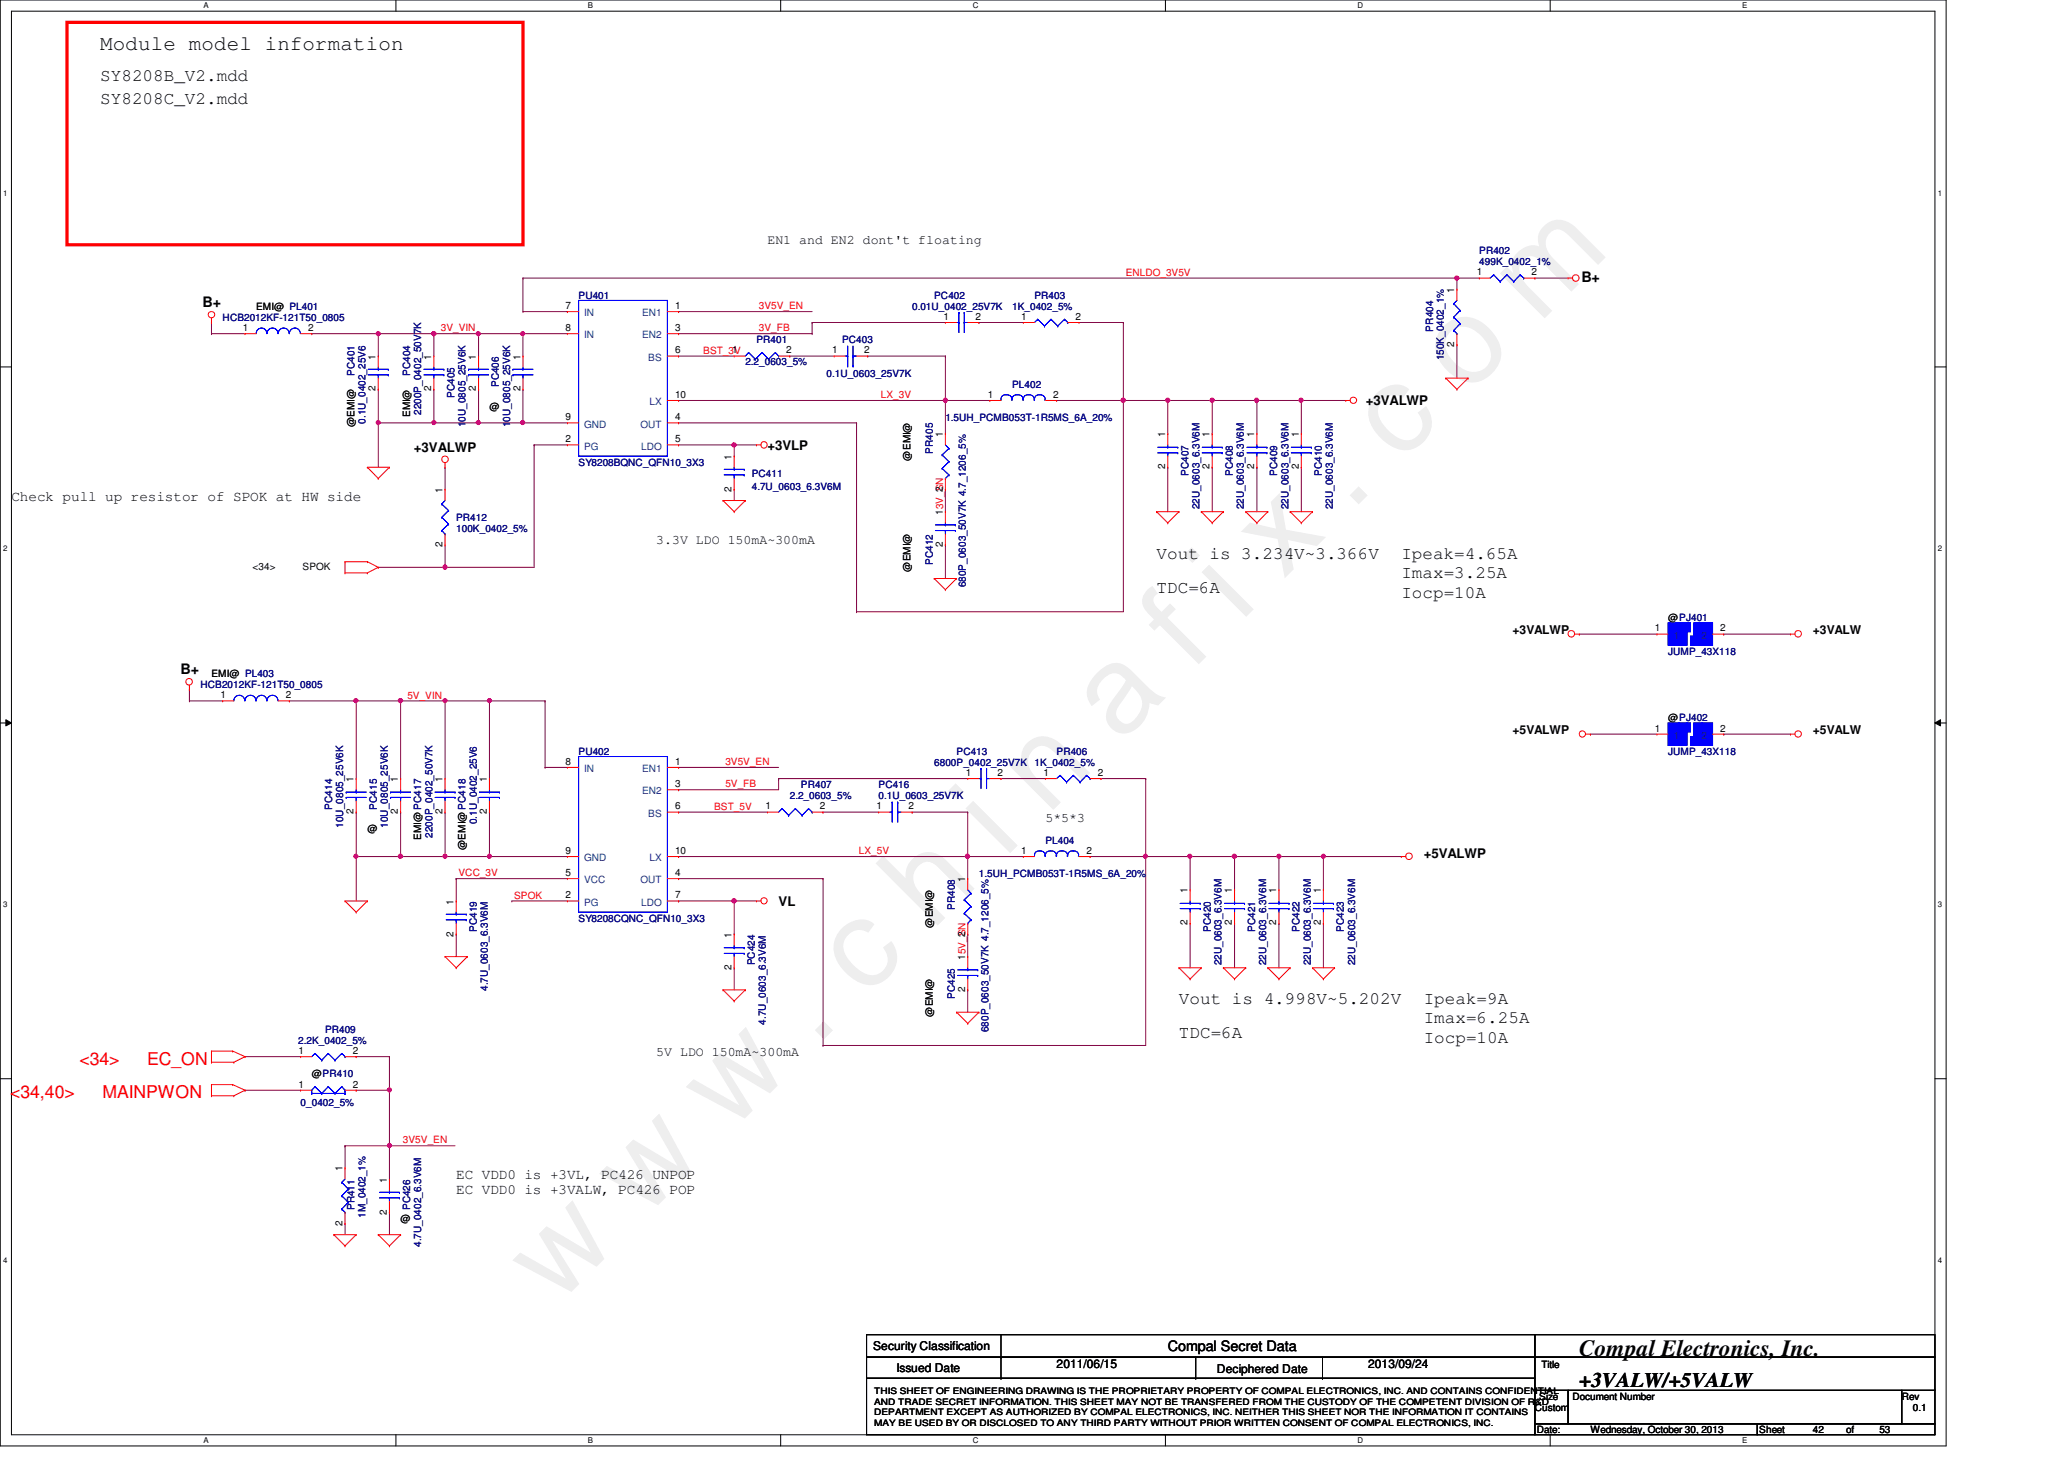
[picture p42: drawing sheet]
<svg xmlns="http://www.w3.org/2000/svg" width="297mm" height="210mm" viewBox="0 0 297 210" stroke-linecap="round" stroke-linejoin="round" font-family="sans-serif">
<defs><g id="words">
<text font-size="17.6" fill="#f0f" x="80.1" y="188" transform="rotate(-45 80.1 188)">w w w . c h i n a f i x . c o m</text>
<text font-size="3.3" x="227.3" y="195.1">Compal Electronics, Inc.</text>
<g font-size="3">
<text x="14.4" y="7.2">Module model information</text>
<text x="227.3" y="199.6">+3VALW/+5VALW</text>
</g>
<g font-size="2.5">
<text x="14.4" y="11.7">SY8208B_V2.mdd</text>
<text x="14.4" y="14.9">SY8208C_V2.mdd</text>
<text x="166.5" y="80.5">Vout is 3.234V~3.366V</text>
<text x="201.7" y="80.5">Ipeak=4.65A</text>
<text x="201.7" y="83.2">Imax=3.25A</text>
<text x="166.5" y="85.3">TDC=6A</text>
<text x="201.7" y="86">Iocp=10A</text>
<text x="169.7" y="144.5">Vout is 4.998V~5.202V</text>
<text x="169.7" y="149.3">TDC=6A</text>
<text x="204.9" y="144.5">Ipeak=9A</text>
<text x="204.9" y="147.2">Imax=6.25A</text>
<text x="204.9" y="150">Iocp=10A</text>
</g>
<g font-size="2.5" fill="#f00">
<text x="11.4" y="153.2">&lt;34&gt;</text>
<text x="21.2" y="153.2">EC_ON</text>
<text x="1.5" y="158">&lt;34,40&gt;</text>
<text x="14.8" y="158">MAINPWON</text>
</g>
<g font-size="2.1">
<text x="227.6" y="40.6">B+</text>
<text x="29.2" y="44.2">B+</text>
<text x="1.6" y="72">Check pull up resistor of SPOK at HW side</text>
<text x="26" y="97">B+</text>
<text x="65.7" y="169.6">EC VDD0 is +3VL, PC426 UNPOP</text>
<text x="65.7" y="171.8">EC VDD0 is +3VALW, PC426 POP</text>
<text x="168.1" y="194.4">Compal Secret Data</text>
</g>
<g font-size="1.9">
<text x="110.4" y="35.1">EN1 and EN2 dont't floating</text>
<text x="196.6" y="58.3">+3VALWP</text>
<text x="59.6" y="65">+3VALWP</text>
<text x="110.4" y="64.7">+3VLP</text>
<text x="94.4" y="78.3">3.3V LDO 150mA~300mA</text>
<text x="150.4" y="118.3">5*5*3</text>
<text x="204.9" y="123.4">+5VALWP</text>
<text x="112.1" y="130.3">VL</text>
<text x="94.4" y="151.9">5V LDO 150mA~300mA</text>
</g>
<g font-size="1.7">
<text x="217.7" y="91.2">+3VALWP</text>
<text x="260.9" y="91.2">+3VALW</text>
<text x="217.7" y="105.6">+5VALWP</text>
<text x="260.9" y="105.6">+5VALW</text>
<text x="125.7" y="194.3">Security Classification</text>
<text x="129" y="197.3">Issued Date</text>
<text x="152.1" y="196.8">2011/06/15</text>
<text x="175.1" y="197.5">Deciphered Date</text>
<text x="196.9" y="196.8">2013/09/24</text>
</g>
<g font-size="1.4" fill="#f00">
<text x="162" y="39.7">ENLDO_3V5V</text>
<text x="63.5" y="47.7">3V_VIN</text>
<text x="109.2" y="44.5">3V5V_EN</text>
<text x="109.2" y="47.7">3V_FB</text>
<text x="101.2" y="50.9">BST_3V</text>
<text x="126.8" y="57.3">LX_3V</text>
<text x="58.6" y="100.5">5V_VIN</text>
<text x="104.4" y="113.3">5V_FB</text>
<text x="104.4" y="110.1">3V5V_EN</text>
<text x="102.8" y="116.5">BST_5V</text>
<text x="123.6" y="122.9">LX_5V</text>
<text x="66" y="126.1">VCC_3V</text>
<text x="74" y="129.3">SPOK</text>
<text x="58" y="164.5">3V5V_EN</text>
</g>
<g font-size="1.4">
<text x="212.6" y="39.6">1</text>
<text x="220.4" y="39.6">2</text>
<text x="35" y="47.6">1</text>
<text x="36.9" y="44.6">EMI@ PL401</text>
<text x="44.4" y="47.6">2</text>
<text x="81.4" y="44.4">7</text>
<text x="81.4" y="47.6">8</text>
<text x="97.2" y="44.4">1</text>
<text x="97.2" y="47.6">3</text>
<text x="135.8" y="46">1</text>
<text x="140.4" y="46">2</text>
<text x="147" y="46">1</text>
<text x="154.8" y="46">2</text>
<text x="209.3" y="42.1" transform="rotate(-90 209.3 42.1)">1</text>
<text x="54.1" y="51.7" transform="rotate(-90 54.1 51.7)">1</text>
<text x="62.1" y="51.7" transform="rotate(-90 62.1 51.7)">1</text>
<text x="68.5" y="51.7" transform="rotate(-90 68.5 51.7)">1</text>
<text x="74.9" y="51.7" transform="rotate(-90 74.9 51.7)">1</text>
<text x="97.2" y="50.8">6</text>
<text x="105.4" y="50.8">1</text>
<text x="113.2" y="50.8">2</text>
<text x="119.8" y="50.8">1</text>
<text x="124.4" y="50.8">2</text>
<text x="209.3" y="49.9" transform="rotate(-90 209.3 49.9)">2</text>
<text x="54.1" y="56.3" transform="rotate(-90 54.1 56.3)">2</text>
<text x="62.1" y="56.3" transform="rotate(-90 62.1 56.3)">2</text>
<text x="68.5" y="56.3" transform="rotate(-90 68.5 56.3)">2</text>
<text x="70.4" y="59">@</text>
<text x="74.9" y="56.3" transform="rotate(-90 74.9 56.3)">2</text>
<text x="97.2" y="57.2">10</text>
<text x="142.2" y="57.2">1</text>
<text x="151.5" y="57.2">2</text>
<text x="51" y="61.5" transform="rotate(-90 51 61.5)">@EMI@</text>
<text x="59" y="60" transform="rotate(-90 59 60)">EMI@</text>
<text x="81.4" y="63.6">2</text>
<text x="81.4" y="60.5">9</text>
<text x="97.2" y="60.5">4</text>
<text x="97.2" y="63.6">5</text>
<text x="135.7" y="62.9" transform="rotate(-90 135.7 62.9)">1</text>
<text x="167.7" y="62.9" transform="rotate(-90 167.7 62.9)">1</text>
<text x="174.1" y="62.9" transform="rotate(-90 174.1 62.9)">1</text>
<text x="180.5" y="62.9" transform="rotate(-90 180.5 62.9)">1</text>
<text x="186.9" y="62.9" transform="rotate(-90 186.9 62.9)">1</text>
<text x="63.7" y="70.9" transform="rotate(-90 63.7 70.9)">1</text>
<text x="105.3" y="70.7" transform="rotate(-90 105.3 70.7)">2</text>
<text x="105.3" y="66.1" transform="rotate(-90 105.3 66.1)">1</text>
<text x="131" y="66.3" transform="rotate(-90 131 66.3)">@EMI@</text>
<text x="135.7" y="70.7" transform="rotate(-90 135.7 70.7)">2</text>
<text x="167.7" y="67.5" transform="rotate(-90 167.7 67.5)">2</text>
<text x="174.1" y="67.5" transform="rotate(-90 174.1 67.5)">2</text>
<text x="180.5" y="67.5" transform="rotate(-90 180.5 67.5)">2</text>
<text x="186.9" y="67.5" transform="rotate(-90 186.9 67.5)">2</text>
<text x="135.7" y="74.1" transform="rotate(-90 135.7 74.1)">13V_SN</text>
<text x="36.4" y="82">&lt;34&gt;</text>
<text x="43.6" y="82">SPOK</text>
<text x="63.7" y="78.7" transform="rotate(-90 63.7 78.7)">2</text>
<text x="131" y="82.3" transform="rotate(-90 131 82.3)">@EMI@</text>
<text x="135.7" y="78.7" transform="rotate(-90 135.7 78.7)">2</text>
<text x="240.1" y="89.4">@PJ401</text>
<text x="238.2" y="90.8">1</text>
<text x="247.6" y="90.8">2</text>
<text x="30.4" y="97.4">EMI@ PL403</text>
<text x="31.7" y="100.5">1</text>
<text x="41.1" y="100.5">2</text>
<text x="238.2" y="105.2">1</text>
<text x="240.1" y="103.8">@PJ402</text>
<text x="247.6" y="105.2">2</text>
<text x="50.9" y="112.5" transform="rotate(-90 50.9 112.5)">1</text>
<text x="57.3" y="112.5" transform="rotate(-90 57.3 112.5)">1</text>
<text x="63.7" y="112.5" transform="rotate(-90 63.7 112.5)">1</text>
<text x="70.1" y="112.5" transform="rotate(-90 70.1 112.5)">1</text>
<text x="81.4" y="110">8</text>
<text x="97.2" y="113.2">3</text>
<text x="97.2" y="110">1</text>
<text x="139" y="111.6">1</text>
<text x="143.5" y="111.6">2</text>
<text x="150.2" y="111.6">1</text>
<text x="158" y="111.6">2</text>
<text x="50.9" y="117.1" transform="rotate(-90 50.9 117.1)">2</text>
<text x="52.9" y="119.8">@</text>
<text x="57.3" y="117.1" transform="rotate(-90 57.3 117.1)">2</text>
<text x="63.7" y="117.1" transform="rotate(-90 63.7 117.1)">2</text>
<text x="70.1" y="117.1" transform="rotate(-90 70.1 117.1)">2</text>
<text x="97.2" y="116.5">6</text>
<text x="110.1" y="116.5">1</text>
<text x="118" y="116.5">2</text>
<text x="126.1" y="116.5">1</text>
<text x="130.8" y="116.5">2</text>
<text x="60.6" y="120.8" transform="rotate(-90 60.6 120.8)">EMI@ PC417</text>
<text x="67" y="122.3" transform="rotate(-90 67 122.3)">@EMI@ PC418</text>
<text x="81.4" y="122.9">9</text>
<text x="97.2" y="122.9">10</text>
<text x="147" y="122.9">1</text>
<text x="156.4" y="122.9">2</text>
<text x="65.3" y="130.1" transform="rotate(-90 65.3 130.1)">1</text>
<text x="81.4" y="129.2">2</text>
<text x="81.4" y="126">5</text>
<text x="97.2" y="129.2">7</text>
<text x="97.2" y="126">4</text>
<text x="138.9" y="126.9" transform="rotate(-90 138.9 126.9)">1</text>
<text x="170.9" y="128.5" transform="rotate(-90 170.9 128.5)">1</text>
<text x="177.3" y="128.5" transform="rotate(-90 177.3 128.5)">1</text>
<text x="183.7" y="128.5" transform="rotate(-90 183.7 128.5)">1</text>
<text x="190.1" y="128.5" transform="rotate(-90 190.1 128.5)">1</text>
<text x="65.3" y="134.7" transform="rotate(-90 65.3 134.7)">2</text>
<text x="105.3" y="134.9" transform="rotate(-90 105.3 134.9)">1</text>
<text x="134.2" y="133.5" transform="rotate(-90 134.2 133.5)">@EMI@</text>
<text x="138.9" y="134.7" transform="rotate(-90 138.9 134.7)">2</text>
<text x="170.9" y="133.1" transform="rotate(-90 170.9 133.1)">2</text>
<text x="177.3" y="133.1" transform="rotate(-90 177.3 133.1)">2</text>
<text x="183.7" y="133.1" transform="rotate(-90 183.7 133.1)">2</text>
<text x="190.1" y="133.1" transform="rotate(-90 190.1 133.1)">2</text>
<text x="105.3" y="139.5" transform="rotate(-90 105.3 139.5)">2</text>
<text x="138.9" y="142.7" transform="rotate(-90 138.9 142.7)">2</text>
<text x="138.9" y="138.1" transform="rotate(-90 138.9 138.1)">15V_SN</text>
<text x="134.2" y="146.3" transform="rotate(-90 134.2 146.3)">@EMI@</text>
<text x="43" y="151.6">1</text>
<text x="44.9" y="155">@PR410</text>
<text x="50.8" y="151.6">2</text>
<text x="43" y="156.5">1</text>
<text x="50.8" y="156.5">2</text>
<text x="49.3" y="168.5" transform="rotate(-90 49.3 168.5)">1</text>
<text x="55.7" y="170.1" transform="rotate(-90 55.7 170.1)">1</text>
<text x="49.3" y="176.3" transform="rotate(-90 49.3 176.3)">2</text>
<text x="55.7" y="174.8" transform="rotate(-90 55.7 174.8)">2</text>
<text x="57.7" y="175.8">@</text>
<text x="221.8" y="196.8">Title</text>
<text x="220.9" y="203">Custom</text>
<text x="221.5" y="201.4">Size</text>
<text x="226.3" y="201.4">Document Number</text>
<text x="273.7" y="201.4">Rev</text>
<text x="275.3" y="203">0.1</text>
<text x="221.2" y="206.2">Date:</text>
<text x="228.9" y="206.2">Wednesday, October 30, 2013</text>
<text x="253.2" y="206.2">Sheet</text>
<text x="260.9" y="206.2">42</text>
<text x="265.7" y="206.2">of</text>
<text x="270.5" y="206.2">53</text>
</g>
<g font-size="1.4" fill="#000080">
<text x="212.9" y="36.6">PR402</text>
<text x="212.9" y="38.2">499K_0402_1%</text>
<text x="32" y="46.2">HCB2012KF-121T50_0805</text>
<text x="83.3" y="43">PU401</text>
<text x="131.3" y="44.6">0.01U_0402_25V7K</text>
<text x="134.4" y="43">PC402</text>
<text x="145.7" y="44.6">1K_0402_5%</text>
<text x="148.9" y="43">PR403</text>
<text x="206.2" y="47.7" transform="rotate(-90 206.2 47.7)">PR404</text>
<text x="107.3" y="52.6">2.2_0603_5%</text>
<text x="108.9" y="49.4">PR401</text>
<text x="121.2" y="49.4">PC403</text>
<text x="207.8" y="51.9" transform="rotate(-90 207.8 51.9)">150K_0402_1%</text>
<text x="51" y="54.1" transform="rotate(-90 51 54.1)">PC401</text>
<text x="59" y="54.1" transform="rotate(-90 59 54.1)">PC404</text>
<text x="60.6" y="59.7" transform="rotate(-90 60.6 59.7)">2200P_0402_50V7K</text>
<text x="65.4" y="57.3" transform="rotate(-90 65.4 57.3)">PC405</text>
<text x="71.8" y="55.7" transform="rotate(-90 71.8 55.7)">PC406</text>
<text x="119" y="54.2">0.1U_0603_25V7K</text>
<text x="145.7" y="55.8">PL402</text>
<text x="52.6" y="61" transform="rotate(-90 52.6 61)">0.1U_0402_25V6</text>
<text x="67" y="61.5" transform="rotate(-90 67 61.5)">10U_0805_25V6K</text>
<text x="73.4" y="61.5" transform="rotate(-90 73.4 61.5)">10U_0805_25V6K</text>
<text x="134.2" y="65.3" transform="rotate(-90 134.2 65.3)">PR405</text>
<text x="136.1" y="60.6">1.5UH_PCMB053T-1R5MS_6A_20%</text>
<text x="83.3" y="67">SY8208BQNC_QFN10_3X3</text>
<text x="108.2" y="68.6">PC411</text>
<text x="108.2" y="70.5">4.7U_0603_6.3V6M</text>
<text x="171" y="68.5" transform="rotate(-90 171 68.5)">PC407</text>
<text x="177.4" y="68.5" transform="rotate(-90 177.4 68.5)">PC408</text>
<text x="183.8" y="68.5" transform="rotate(-90 183.8 68.5)">PC409</text>
<text x="190.2" y="68.5" transform="rotate(-90 190.2 68.5)">PC410</text>
<text x="65.7" y="75">PR412</text>
<text x="65.7" y="76.6">100K_0402_5%</text>
<text x="172.6" y="73.3" transform="rotate(-90 172.6 73.3)">22U_0603_6.3V6M</text>
<text x="179" y="73.3" transform="rotate(-90 179 73.3)">22U_0603_6.3V6M</text>
<text x="185.4" y="73.3" transform="rotate(-90 185.4 73.3)">22U_0603_6.3V6M</text>
<text x="191.8" y="73.3" transform="rotate(-90 191.8 73.3)">22U_0603_6.3V6M</text>
<text x="134.2" y="81.3" transform="rotate(-90 134.2 81.3)">PC412</text>
<text x="139" y="84.5" transform="rotate(-90 139 84.5)">680P_0603_50V7K 4.7_1206_5%</text>
<text x="240.1" y="94.2">JUMP_43X118</text>
<text x="28.9" y="99">HCB2012KF-121T50_0805</text>
<text x="83.3" y="108.6">PU402</text>
<text x="115.3" y="113.4">PR407</text>
<text x="126.4" y="113.4">PC416</text>
<text x="134.4" y="110.2">6800P_0402_25V7K</text>
<text x="137.7" y="108.6">PC413</text>
<text x="148.9" y="110.2">1K_0402_5%</text>
<text x="152.1" y="108.6">PR406</text>
<text x="240.1" y="108.6">JUMP_43X118</text>
<text x="47.8" y="116.5" transform="rotate(-90 47.8 116.5)">PC414</text>
<text x="49.4" y="119.1" transform="rotate(-90 49.4 119.1)">10U_0805_25V6K</text>
<text x="54.2" y="116.5" transform="rotate(-90 54.2 116.5)">PC415</text>
<text x="55.8" y="119.1" transform="rotate(-90 55.8 119.1)">10U_0805_25V6K</text>
<text x="68.6" y="118.6" transform="rotate(-90 68.6 118.6)">0.1U_0402_25V6</text>
<text x="113.7" y="115">2.2_0603_5%</text>
<text x="126.4" y="115">0.1U_0603_25V7K</text>
<text x="62.2" y="120.5" transform="rotate(-90 62.2 120.5)">2200P_0402_50V7K</text>
<text x="150.4" y="121.4">PL404</text>
<text x="137.4" y="130.9" transform="rotate(-90 137.4 130.9)">PR408</text>
<text x="140.9" y="126.2">1.5UH_PCMB053T-1R5MS_6A_20%</text>
<text x="68.6" y="134.1" transform="rotate(-90 68.6 134.1)">PC419</text>
<text x="83.3" y="132.6">SY8208CQNC_QFN10_3X3</text>
<text x="174.2" y="134.1" transform="rotate(-90 174.2 134.1)">PC420</text>
<text x="180.6" y="134.1" transform="rotate(-90 180.6 134.1)">PC421</text>
<text x="187" y="134.1" transform="rotate(-90 187 134.1)">PC422</text>
<text x="193.4" y="134.1" transform="rotate(-90 193.4 134.1)">PC423</text>
<text x="70.2" y="142.6" transform="rotate(-90 70.2 142.6)">4.7U_0603_6.3V6M</text>
<text x="108.6" y="138.9" transform="rotate(-90 108.6 138.9)">PC424</text>
<text x="137.4" y="143.7" transform="rotate(-90 137.4 143.7)">PC425</text>
<text x="175.8" y="138.9" transform="rotate(-90 175.8 138.9)">22U_0603_6.3V6M</text>
<text x="182.2" y="138.9" transform="rotate(-90 182.2 138.9)">22U_0603_6.3V6M</text>
<text x="188.6" y="138.9" transform="rotate(-90 188.6 138.9)">22U_0603_6.3V6M</text>
<text x="195" y="138.9" transform="rotate(-90 195 138.9)">22U_0603_6.3V6M</text>
<text x="46.8" y="148.6">PR409</text>
<text x="110.2" y="147.4" transform="rotate(-90 110.2 147.4)">4.7U_0603_6.3V6M</text>
<text x="142.2" y="148.5" transform="rotate(-90 142.2 148.5)">680P_0603_50V7K 4.7_1206_5%</text>
<text x="42.9" y="150.2">2.2K_0402_5%</text>
<text x="43.3" y="159.1">0_0402_5%</text>
<text x="51" y="174.1" transform="rotate(-90 51 174.1)">PR411</text>
<text x="52.6" y="175.2" transform="rotate(-90 52.6 175.2)">1M_0402_1%</text>
<text x="59" y="174.1" transform="rotate(-90 59 174.1)">PC426</text>
<text x="60.6" y="179.4" transform="rotate(-90 60.6 179.4)">4.7U_0402_6.3V6M</text>
</g>
<g font-size="1.4" fill="#004080">
<text x="84.1" y="45.5">IN</text>
<text x="92.4" y="45.5">EN1</text>
<text x="84.1" y="48.7">IN</text>
<text x="92.4" y="48.7">EN2</text>
<text x="93.3" y="51.9">BS</text>
<text x="93.5" y="58.3">LX</text>
<text x="84.1" y="64.7">PG</text>
<text x="84.1" y="61.5">GND</text>
<text x="92.2" y="61.5">OUT</text>
<text x="92.3" y="64.7">LDO</text>
<text x="240.9" y="91.9">1</text>
<text x="244.9" y="91.9">2</text>
<text x="240.9" y="106.3">1</text>
<text x="244.9" y="106.3">2</text>
<text x="84.1" y="111.1">IN</text>
<text x="92.4" y="111.1">EN1</text>
<text x="92.4" y="114.3">EN2</text>
<text x="93.3" y="117.5">BS</text>
<text x="84.1" y="123.9">GND</text>
<text x="93.5" y="123.9">LX</text>
<text x="84.1" y="130.3">PG</text>
<text x="84.1" y="127.1">VCC</text>
<text x="92.2" y="127.1">OUT</text>
<text x="92.3" y="130.3">LDO</text>
</g>
<g font-size="1.3">
<text x="125.8" y="200.6">THIS SHEET OF ENGINEERING DRAWING IS THE PROPRIETARY PROPERTY OF COMPAL ELECTRONICS, INC. AND CONTAINS CONFIDENTIAL</text>
<text x="125.8" y="202.1">AND TRADE SECRET INFORMATION. THIS SHEET MAY NOT BE TRANSFERED FROM THE CUSTODY OF THE COMPETENT DIVISION OF R&amp;D</text>
<text x="125.8" y="203.6">DEPARTMENT EXCEPT AS AUTHORIZED BY COMPAL ELECTRONICS, INC. NEITHER THIS SHEET NOR THE INFORMATION IT CONTAINS</text>
<text x="125.8" y="205.1">MAY BE USED BY OR DISCLOSED TO ANY THIRD PARTY WITHOUT PRIOR WRITTEN CONSENT OF COMPAL ELECTRONICS, INC.</text>
</g>
<g font-size="1.1">
<text x="29.3" y="1.1">A</text>
<text x="84.6" y="1.1">B</text>
<text x="140" y="1.1">C</text>
<text x="195.4" y="1.1">D</text>
<text x="250.7" y="1.1">E</text>
<text x=".5" y="28.2">1</text>
<text x="278.9" y="28.2">1</text>
<text x=".5" y="79.3">2</text>
<text x="278.9" y="79.3">2</text>
<text x=".5" y="130.6">3</text>
<text x="278.9" y="130.6">3</text>
<text x=".5" y="181.7">4</text>
<text x="278.9" y="181.7">4</text>
<text x="29.3" y="207.6">A</text>
<text x="84.6" y="207.6">B</text>
<text x="140" y="207.6">C</text>
<text x="195.4" y="207.6">D</text>
<text x="250.7" y="207.6">E</text>
</g>
</g></defs>
<path d="M0 0h280.1v208h-280.1zM1.6 1.6h276.9v204.8h-276.9z" fill="none" stroke="#000" stroke-width=".14"/>
<g fill="#fff">
<path d="M29.3 .2h.7v1.2h-.7z"/>
<path d="M29.3 206.6h.7v1.2h-.7z"/>
</g>
<path d="M57 0v1.6M57 206.4v1.6" fill="none" stroke="#000" stroke-width=".14"/>
<g fill="#fff">
<path d="M84.6 .2h.7v1.2h-.7z"/>
<path d="M84.6 206.6h.7v1.2h-.7z"/>
</g>
<path d="M112.3 0v1.6M112.3 206.4v1.6" fill="none" stroke="#000" stroke-width=".14"/>
<g fill="#fff">
<path d="M140 .2h.8v1.2h-.8z"/>
<path d="M140 206.6h.8v1.2h-.8z"/>
</g>
<path d="M167.7 0v1.6M167.7 206.4v1.6" fill="none" stroke="#000" stroke-width=".14"/>
<g fill="#fff">
<path d="M195.4 .2h.7v1.2h-.7z"/>
<path d="M195.4 206.6h.7v1.2h-.7z"/>
</g>
<path d="M223.1 0v1.6M223.1 206.4v1.6" fill="none" stroke="#000" stroke-width=".14"/>
<g fill="#fff">
<path d="M250.7 .2h.8v1.2h-.8z"/>
<path d="M250.7 206.6h.8v1.2h-.8z"/>
<path d="M.5 27.2h.6v1.2h-.6z"/>
<path d="M278.9 27.2h.6v1.2h-.6z"/>
<path d="M.5 78.4h.6v1.1h-.6z"/>
<path d="M278.9 78.4h.6v1.1h-.6z"/>
</g>
<path d="M0 52.8h1.6M278.5 52.8h1.6" fill="none" stroke="#000" stroke-width=".14"/>
<g fill="#fff">
<path d="M.5 129.6h.6v1.2h-.6z"/>
<path d="M278.9 129.6h.6v1.2h-.6z"/>
</g>
<path d="M0 104h1.6M.8 103.5l.8 .5-.8 .4zM278.5 104l.8-.5v.9zM278.5 104h1.6" fill="none" stroke="#000" stroke-width=".14"/>
<path d="M.8 103.5l.8 .5-.8 .4zM278.5 104l.8-.5v.9z" fill="#000"/>
<g fill="#fff">
<path d="M.5 180.8h.6v1.1h-.6z"/>
<path d="M278.9 180.8h.6v1.1h-.6z"/>
</g>
<path d="M0 155.2h1.6M278.5 155.2h1.6" fill="none" stroke="#000" stroke-width=".14"/>
<path d="M9.6 3.2h65.7v32h-65.7z" fill="none" stroke="#f00" stroke-width=".47"/>
<path d="M64 81.6h.1M64 81.6h12.9" fill="none" stroke="#800040" stroke-width=".14"/>
<circle cx="64" cy="81.6" r=".31" fill="#f0f"/>
<circle cx="64" cy="81.6" r=".31" fill="none" stroke="#f0f" stroke-width=".14"/>
<path d="M54.4 48h.1M54.4 48h8M75.3 40h134.4M97.7 57.6h38.4M161.7 57.6v30.4h-38.4M227.3 91.2h11.2M248.1 91.2h.1M248.1 91.2h9.6" fill="none" stroke="#800040" stroke-width=".14"/>
<circle cx="62.4" cy="48" r=".3" fill="#f0f"/>
<circle cx="62.4" cy="48" r=".3" fill="none" stroke="#f0f" stroke-width=".14"/>
<circle cx="54.4" cy="48" r=".3" fill="#f0f"/>
<circle cx="54.4" cy="48" r=".3" fill="none" stroke="#f0f" stroke-width=".14"/>
<path d="M54.4 48h.1M54.4 56h.1M54.4 48v3.2M54.4 56v4.8M62.4 48h.1M62.4 56h.1M62.4 48v3.2M62.4 56v4.8h-8M54.4 60.8h.1" fill="none" stroke="#800040" stroke-width=".14"/>
<circle cx="62.4" cy="60.8" r=".3" fill="#f0f"/>
<circle cx="62.4" cy="60.8" r=".3" fill="none" stroke="#f0f" stroke-width=".14"/>
<circle cx="54.4" cy="60.8" r=".3" fill="#f0f"/>
<circle cx="54.4" cy="60.8" r=".3" fill="none" stroke="#f0f" stroke-width=".14"/>
<path d="M54.4 60.8h.1M54.4 60.8v6.4M51.3 156.8h.1M51.3 156.8h4.7" fill="none" stroke="#800040" stroke-width=".14"/>
<circle cx="56" cy="156.8" r=".3" fill="#f0f"/>
<circle cx="56" cy="156.8" r=".3" fill="none" stroke="#f0f" stroke-width=".14"/>
<path d="M35.3 152h.1M35.3 152h8M51.3 152h.1M51.3 152h4.7M56 152h.1M56 156.8h.1M56 152v12.8M49.7 164.8h.1M49.7 164.8h15.8M56 164.8h.1" fill="none" stroke="#800040" stroke-width=".14"/>
<circle cx="56" cy="164.8" r=".3" fill="#f0f"/>
<circle cx="56" cy="164.8" r=".3" fill="none" stroke="#f0f" stroke-width=".14"/>
<g fill="none" stroke="#800040" stroke-width=".14">
<path d="M30.4 46.4h.1M30.4 48h.1M30.4 46.4v1.6M30.4 48h4.9M62.4 48h.1M62.4 48h6.5M62.4 60.8h.1M62.4 60.8h6.5M35.3 156.8h.1M35.3 156.8h8M49.7 176h.1M49.7 164.8h.1"/>
<path d="M49.7 164.8v3.2M49.7 176v1.6M56 164.8h.1M56 174.4h.1M56 164.8v4.8M56 174.4v3.2"/>
</g>
<circle cx="62.4" cy="48" r=".3" fill="#f0f"/>
<circle cx="62.4" cy="48" r=".3" fill="none" stroke="#f0f" stroke-width=".14"/>
<path d="M57.7 100.8h.1M57.7 100.8h6.3M64 100.8h.1M64 100.8v11.2M57.7 123.2h.1M57.7 123.2h6.3" fill="none" stroke="#800040" stroke-width=".14"/>
<circle cx="57.6" cy="123.2" r=".31" fill="#f0f"/>
<circle cx="57.6" cy="123.2" r=".31" fill="none" stroke="#f0f" stroke-width=".14"/>
<path d="M64 116.8h.1M64 116.8v6.4M64 123.2h.1M64 123.2h6.4" fill="none" stroke="#800040" stroke-width=".14"/>
<circle cx="64" cy="123.2" r=".3" fill="#f0f"/>
<circle cx="64" cy="123.2" r=".3" fill="none" stroke="#f0f" stroke-width=".14"/>
<path d="M64 100.8h.1M64 100.8h6.4" fill="none" stroke="#800040" stroke-width=".14"/>
<circle cx="64" cy="100.8" r=".3" fill="#f0f"/>
<circle cx="64" cy="100.8" r=".3" fill="none" stroke="#f0f" stroke-width=".14"/>
<path d="M228.9 105.6h9.6M248.1 105.6h.1M248.1 105.6h9.6M51.3 123.2h.1M51.3 123.2v6.4M65.7 134.4h.1M65.7 126.4h.1M65.7 126.4v3.2M65.7 134.4v3.2M65.7 126.4h16M97.7 123.2h41.6" fill="none" stroke="#800040" stroke-width=".14"/>
<circle cx="51.2" cy="123.2" r=".3" fill="#f0f"/>
<circle cx="51.2" cy="123.2" r=".3" fill="none" stroke="#f0f" stroke-width=".14"/>
<path d="M51.3 100.8h.1M51.3 100.8v11.2" fill="none" stroke="#800040" stroke-width=".14"/>
<circle cx="51.2" cy="100.8" r=".3" fill="#f0f"/>
<circle cx="51.2" cy="100.8" r=".3" fill="none" stroke="#f0f" stroke-width=".14"/>
<g fill="none" stroke="#800040" stroke-width=".14">
<path d="M27.3 99.2h.1M27.3 99.2v1.6M27.3 100.8h.1M27.3 100.8h4.7M41.7 100.8h.1M41.7 100.8h9.6M51.3 116.8h.1M51.3 116.8v6.4M57.7 116.8h.1M57.7 100.8h.1M57.7 100.8v11.2M57.7 116.8v6.4h-6.4"/>
<path d="M51.3 123.2h.1M118.4 150.4h46.5"/>
</g>
<circle cx="57.6" cy="100.8" r=".31" fill="#f0f"/>
<circle cx="57.6" cy="100.8" r=".31" fill="none" stroke="#f0f" stroke-width=".14"/>
<path d="M44.9 48h.1M44.9 48h9.5M64 67.2h.1M64 67.2v3.2M64 78.4v3.2M54.4 81.6h.1M54.4 81.6h9.6M64 81.6h.1M51.3 100.8h.1M51.3 100.8h6.4" fill="none" stroke="#800040" stroke-width=".14"/>
<g fill="none" stroke="#f00" stroke-width=".14">
<path d="M30.4 46.4h.1M30.4 45.8v.6M52.9 67.2h.1M52.9 67.2h3.1M52.9 67.2l1.5 1.6M54.4 68.8h.1M56 67.2h.1M56 67.2l-1.6 1.6M64 67.2h.1M64 66.6v.6M27.3 99.2h.1M27.3 98.6v.6"/>
<path d="M49.7 82.4h.1M49.7 80.8h.1M49.7 80.8h3.2M49.7 82.4h3.2M49.7 80.8v1.6M52.9 80.8h.1M52.9 82.4h.1M52.9 80.8l1.5 .8M54.4 81.6h.1M54.4 81.6l-1.5 .8M257.7 91.2h.1M257.7 91.2h.6"/>
<path d="M257.7 105.6h.1M257.7 105.6h.6M49.7 129.6h.1M49.7 129.6h3.2M49.7 129.6l1.6 1.6M51.3 131.2h.1M52.9 129.6h.1M52.9 129.6l-1.6 1.6M64 137.6h.1M64 137.6h3.3M64 137.6l1.7 1.6M65.7 139.2h.1"/>
<path d="M67.3 137.6h.1M67.3 137.6l-1.6 1.6M30.4 151.2h.1M30.4 152.8h.1M30.4 156h.1M30.4 157.6h.1M30.4 151.2v1.6M30.4 156v1.6M30.4 151.2h3.1M30.4 152.8h3.3M30.4 156h3.1M30.4 157.6h3.3"/>
<path d="M33.5 151.2h.1M33.5 156h.1M33.5 151.2l1.8 .8M33.5 156l1.8 .8M33.7 152.8h.1M33.7 157.6h.1M35.3 152h.1M35.3 156.8h.1M35.3 152l-1.6 .8M35.3 156.8l-1.6 .8M48 177.6h.1M48 177.6h3.3"/>
<path d="M48 177.6l1.7 1.6M49.7 179.2h.1M51.3 177.6h.1M51.3 177.6l-1.6 1.6M54.4 177.6h.1M54.4 177.6h3.3M54.4 177.6l1.6 1.6M56 179.2h.1M57.7 177.6h.1M57.7 177.6l-1.7 1.6"/>
<circle cx="30.4" cy="45.3" r=".46"/>
<circle cx="64" cy="66.1" r=".47"/>
<circle cx="27.2" cy="98.1" r=".47"/>
<circle cx="258.8" cy="91.2" r=".47"/>
<circle cx="258.8" cy="105.6" r=".46"/>
</g>
<g fill="none" stroke="#000" stroke-width=".14">
<path d="M124.7 192h96.2v3.2h-96.2zM124.7 195.2h96.2v3.1h-96.2zM124.7 198.3h96.2v8.1h-96.2zM144.1 195.2h.1M144.1 198.3h.1M144.1 192v6.3M172.1 198.3h.1M172.1 195.2v3.1M190.3 198.3h.1M190.3 195.2v3.1M220.9 192h57.6v3.2h-57.6zM220.9 195.2h57.6v4.8h-57.6z"/>
<path d="M220.9 200h4.8v4.9h-4.8zM220.9 204.9h32v1.5h-32zM225.7 200h48v4.9h-48zM252.9 204.9h25.6v1.5h-25.6zM273.7 200h4.8v4.9h-4.8z"/>
</g>
<path d="M240.1 104h1.6v3.2h-1.6z" fill-rule="evenodd" fill="#00f"/>
<path d="M240.1 104h1.6v3.2h-1.6z" fill="none" stroke="#00f" stroke-width=".14"/>
<path d="M241.7 104h1.1v3.2h-1.1z" fill-rule="evenodd" fill="#00f"/>
<path d="M241.7 104h1.1v3.2h-1.1z" fill="none" stroke="#00f" stroke-width=".14"/>
<path d="M242.8 104h.5v1.3h-.5z" fill-rule="evenodd" fill="#00f"/>
<path d="M242.8 104h.5v1.3h-.5z" fill="none" stroke="#00f" stroke-width=".14"/>
<path d="M243.3 106h.5v1.2h-.5z" fill-rule="evenodd" fill="#00f"/>
<path d="M243.3 106h.5v1.2h-.5z" fill="none" stroke="#00f" stroke-width=".14"/>
<path d="M243.8 104h1.1v3.2h-1.1z" fill-rule="evenodd" fill="#00f"/>
<path d="M243.8 104h1.1v3.2h-1.1z" fill="none" stroke="#00f" stroke-width=".14"/>
<path d="M244.9 104h1.6v3.2h-1.6z" fill-rule="evenodd" fill="#00f"/>
<path d="M244.9 104h1.6v3.2h-1.6z" fill="none" stroke="#00f" stroke-width=".14"/>
<path d="M240.1 104h1.6v3.2h-1.6z" fill-rule="evenodd" fill="#00f"/>
<path d="M240.1 104h1.6v3.2h-1.6z" fill="none" stroke="#00f" stroke-width=".14"/>
<path d="M241.7 104h1.1v3.2h-1.1z" fill-rule="evenodd" fill="#00f"/>
<path d="M241.7 104h1.1v3.2h-1.1z" fill="none" stroke="#00f" stroke-width=".14"/>
<path d="M242.8 104h.5v1.3h-.5z" fill-rule="evenodd" fill="#00f"/>
<path d="M242.8 104h.5v1.3h-.5z" fill="none" stroke="#00f" stroke-width=".14"/>
<path d="M243.3 106h.5v1.2h-.5z" fill-rule="evenodd" fill="#00f"/>
<path d="M243.3 106h.5v1.2h-.5z" fill="none" stroke="#00f" stroke-width=".14"/>
<path d="M243.8 104h1.1v3.2h-1.1z" fill-rule="evenodd" fill="#00f"/>
<path d="M243.8 104h1.1v3.2h-1.1z" fill="none" stroke="#00f" stroke-width=".14"/>
<path d="M244.9 104h1.6v3.2h-1.6z" fill-rule="evenodd" fill="#00f"/>
<g fill="none" stroke="#00f" stroke-width=".14">
<path d="M36.9 48a.76 .76 0 0 1 .7-.8 .76 .76 0 0 1 .8 .8M38.4 48a.78 .78 0 0 1 .8-.8 .78 .78 0 0 1 .8 .8M40 48a.78 .78 0 0 1 .8-.8 .78 .78 0 0 1 .8 .8M41.7 48a.78 .78 0 0 1 .7-.8 .78 .78 0 0 1 .8 .8M53 53.9h2.9M53 53.1h2.9M54.4 53.1h.1M54.4 53.9h.1M54.4 52.8v.3M54.4 53.9v.5M55.9 53.9h.1M55.9 53.1h.1"/>
<path d="M61 53.9h2.9M61 53.1h2.9M62.4 53.1h.1M62.4 53.9h.1M62.4 52.8v.3M62.4 53.9v.5M63.9 53.9h.1M63.9 53.1h.1M67.4 53.9h.1M67.4 53.1h.1M67.4 53.9h2.9M67.4 53.1h2.9"/>
<path d="M63.6 72.5h.1M63.6 74.4h.1M63.6 76.3h.1M63.6 72.5l1 .9M63.6 74.4l1 1M63.6 76.3l.4 .5M64 76.8h.1M64 72l-.4 .5M64.6 73.4h.1M64.6 75.4h.1M64.6 73.4l-1 1M64.6 75.4l-1 .9"/>
<path d="M33.7 100.8a.78 .78 0 0 1 .7-.8 .78 .78 0 0 1 .8 .8M35.3 100.8a.78 .78 0 0 1 .7-.8 .78 .78 0 0 1 .8 .8M36.9 100.8a.76 .76 0 0 1 .7-.8 .76 .76 0 0 1 .8 .8M38.4 100.8a.78 .78 0 0 1 .8-.8 .78 .78 0 0 1 .8 .8M49.8 114.7h.1M49.8 114h.1M49.8 114.7h2.9M49.8 114h2.9M51.3 114h.1M51.3 114.7h.1M51.3 113.6v.4M51.3 114.7v.5"/>
<path d="M56.2 114.7h.1M56.2 114h.1M56.2 114.7h2.9M56.2 114h2.9M57.7 114h.1M57.7 114.7h.1M57.7 113.6v.4M57.7 114.7v.5M62.6 114.7h2.9M62.6 114h2.9M64 114h.1M64 114.7h.1"/>
<path d="M64 113.6v.4M64 114.7v.5M65.5 114.7h.1M65.5 114h.1M244.9 104h1.6v3.2h-1.6zM64.2 132.3h2.9M64.2 131.5h2.9M65.7 131.5h.1M65.7 132.3h.1M65.7 131.2v.3M65.7 132.3v.5M67.1 132.3h.1"/>
<path d="M67.1 131.5h.1M44.9 157.3h.1M44.9 157.3h4.8M45.3 156.3h.1M45.3 151.6h.1M45.3 156.3l-.4 .5v.5M45.3 156.3l1 1M45.3 151.6l-.4 .4M45.3 151.6l1 .9M46.3 157.3h.1M46.3 152.5h.1M47.2 156.3h.1"/>
<path d="M47.2 151.6h.1M47.2 156.3l-.9 1M47.2 156.3l1 1M47.2 151.6l-.9 .9M47.2 151.6l1 .9M48.2 157.3h.1M48.2 152.5h.1M49.2 156.3h.1M49.2 151.6h.1M49.2 156.3l-1 1M49.2 156.3l.5 .5M49.2 151.6l-1 .9"/>
<path d="M49.2 151.6l.5 .4M49.7 156.8h.1M49.7 157.3h.1M49.7 152h.1M49.7 156.8v.5M49.2 170.1h.1M49.2 172h.1M49.2 173.9h.1M49.2 170.1l.9 1M49.2 172l.9 1M49.2 173.9l.5 .5M49.7 174.4h.1"/>
<path d="M49.7 169.6l-.5 .5M50.1 171.1h.1M50.1 173h.1M50.1 171.1l-.9 .9M50.1 173l-.9 .9"/>
</g>
<g fill="none" stroke="#f00" stroke-width=".14">
<path d="M35.3 48h.1M35.3 48h1.6M43.3 48h1.6M44.9 48h.1M54.4 51.2h.1M54.4 56h.1M54.4 51.2v1.6M54.4 54.4v1.6M62.4 51.2h.1M62.4 56h.1M62.4 51.2v1.6M62.4 54.4v1.6"/>
<path d="M64 70.4h.1M64 78.4h.1M64 70.4v1.6M64 76.8v1.6M32 100.8h.1M32 100.8h1.7M40 100.8h1.7M41.7 100.8h.1M51.3 112h.1M51.3 116.8h.1M51.3 112v1.6M51.3 115.2v1.6"/>
<path d="M57.7 112h.1M57.7 116.8h.1M57.7 112v1.6M57.7 115.2v1.6M64 112h.1M64 116.8h.1M64 112v1.6M64 115.2v1.6M238.5 105.6h.1M238.5 105.6h1.6M246.5 105.6h1.6M248.1 105.6h.1"/>
<path d="M65.7 129.6h.1M65.7 134.4h.1M65.7 129.6v1.6M65.7 132.8v1.6M43.3 156.8h.1M43.3 152h.1M43.3 156.8h1.6M43.3 152h1.6M49.7 156.8h1.6M49.7 152h1.6M51.3 156.8h.1M51.3 152h.1"/>
<path d="M49.7 168h.1M49.7 176h.1M49.7 168v1.6M49.7 174.4v1.6"/>
</g>
<path d="M240.1 89.6h1.6v3.2h-1.6z" fill-rule="evenodd" fill="#00f"/>
<path d="M240.1 89.6h1.6v3.2h-1.6z" fill="none" stroke="#00f" stroke-width=".14"/>
<path d="M241.7 89.6h1.1v3.2h-1.1z" fill-rule="evenodd" fill="#00f"/>
<path d="M241.7 89.6h1.1v3.2h-1.1z" fill="none" stroke="#00f" stroke-width=".14"/>
<path d="M242.8 89.6h.5v1.3h-.5z" fill-rule="evenodd" fill="#00f"/>
<path d="M242.8 89.6h.5v1.3h-.5z" fill="none" stroke="#00f" stroke-width=".14"/>
<path d="M243.3 91.5h.5v1.3h-.5z" fill-rule="evenodd" fill="#00f"/>
<path d="M243.3 91.5h.5v1.3h-.5z" fill="none" stroke="#00f" stroke-width=".14"/>
<path d="M243.8 89.6h1.1v3.2h-1.1z" fill-rule="evenodd" fill="#00f"/>
<path d="M243.8 89.6h1.1v3.2h-1.1z" fill="none" stroke="#00f" stroke-width=".14"/>
<path d="M244.9 89.6h1.6v3.2h-1.6z" fill-rule="evenodd" fill="#00f"/>
<path d="M244.9 89.6h1.6v3.2h-1.6z" fill="none" stroke="#00f" stroke-width=".14"/>
<path d="M240.1 89.6h1.6v3.2h-1.6z" fill-rule="evenodd" fill="#00f"/>
<path d="M240.1 89.6h1.6v3.2h-1.6z" fill="none" stroke="#00f" stroke-width=".14"/>
<path d="M241.7 89.6h1.1v3.2h-1.1z" fill-rule="evenodd" fill="#00f"/>
<path d="M241.7 89.6h1.1v3.2h-1.1z" fill="none" stroke="#00f" stroke-width=".14"/>
<path d="M242.8 89.6h.5v1.3h-.5z" fill-rule="evenodd" fill="#00f"/>
<path d="M242.8 89.6h.5v1.3h-.5z" fill="none" stroke="#00f" stroke-width=".14"/>
<path d="M243.3 91.5h.5v1.3h-.5z" fill-rule="evenodd" fill="#00f"/>
<path d="M243.3 91.5h.5v1.3h-.5z" fill="none" stroke="#00f" stroke-width=".14"/>
<path d="M243.8 89.6h1.1v3.2h-1.1z" fill-rule="evenodd" fill="#00f"/>
<path d="M243.8 89.6h1.1v3.2h-1.1z" fill="none" stroke="#00f" stroke-width=".14"/>
<path d="M244.9 89.6h1.6v3.2h-1.6z" fill-rule="evenodd" fill="#00f"/>
<path d="M244.9 89.6h1.6v3.2h-1.6zM54.6 172.3h2.9M54.6 171.5h2.9M56 171.5h.1M56 172.3h.1M56 171.2v.3M56 172.3v.5M57.5 172.3h.1M57.5 171.5h.1" fill="none" stroke="#00f" stroke-width=".14"/>
<path d="M238.5 91.2h.1M238.5 91.2h1.6M246.5 91.2h1.6M248.1 91.2h.1M56 169.6h.1M56 174.4h.1M56 169.6v1.6M56 172.8v1.6" fill="none" stroke="#f00" stroke-width=".14"/>
<circle cx="64" cy="81.6" r=".31" fill="#f0f"/>
<circle cx="64" cy="81.6" r=".31" fill="none" stroke="#f0f" stroke-width=".14"/>
<circle cx="62.4" cy="48" r=".3" fill="#f0f"/>
<circle cx="62.4" cy="48" r=".3" fill="none" stroke="#f0f" stroke-width=".14"/>
<circle cx="54.4" cy="48" r=".3" fill="#f0f"/>
<circle cx="54.4" cy="48" r=".3" fill="none" stroke="#f0f" stroke-width=".14"/>
<circle cx="62.4" cy="60.8" r=".3" fill="#f0f"/>
<circle cx="62.4" cy="60.8" r=".3" fill="none" stroke="#f0f" stroke-width=".14"/>
<circle cx="54.4" cy="60.8" r=".3" fill="#f0f"/>
<circle cx="54.4" cy="60.8" r=".3" fill="none" stroke="#f0f" stroke-width=".14"/>
<circle cx="56" cy="156.8" r=".3" fill="#f0f"/>
<circle cx="56" cy="156.8" r=".3" fill="none" stroke="#f0f" stroke-width=".14"/>
<circle cx="56" cy="164.8" r=".3" fill="#f0f"/>
<circle cx="56" cy="164.8" r=".3" fill="none" stroke="#f0f" stroke-width=".14"/>
<circle cx="62.4" cy="48" r=".3" fill="#f0f"/>
<circle cx="62.4" cy="48" r=".3" fill="none" stroke="#f0f" stroke-width=".14"/>
<circle cx="57.6" cy="123.2" r=".31" fill="#f0f"/>
<circle cx="57.6" cy="123.2" r=".31" fill="none" stroke="#f0f" stroke-width=".14"/>
<circle cx="64" cy="123.2" r=".3" fill="#f0f"/>
<circle cx="64" cy="123.2" r=".3" fill="none" stroke="#f0f" stroke-width=".14"/>
<circle cx="64" cy="100.8" r=".3" fill="#f0f"/>
<circle cx="64" cy="100.8" r=".3" fill="none" stroke="#f0f" stroke-width=".14"/>
<circle cx="51.2" cy="123.2" r=".3" fill="#f0f"/>
<circle cx="51.2" cy="123.2" r=".3" fill="none" stroke="#f0f" stroke-width=".14"/>
<circle cx="51.2" cy="100.8" r=".3" fill="#f0f"/>
<circle cx="51.2" cy="100.8" r=".3" fill="none" stroke="#f0f" stroke-width=".14"/>
<circle cx="57.6" cy="100.8" r=".31" fill="#f0f"/>
<circle cx="57.6" cy="100.8" r=".31" fill="none" stroke="#f0f" stroke-width=".14"/>
<use href="#words"/>
</svg>
